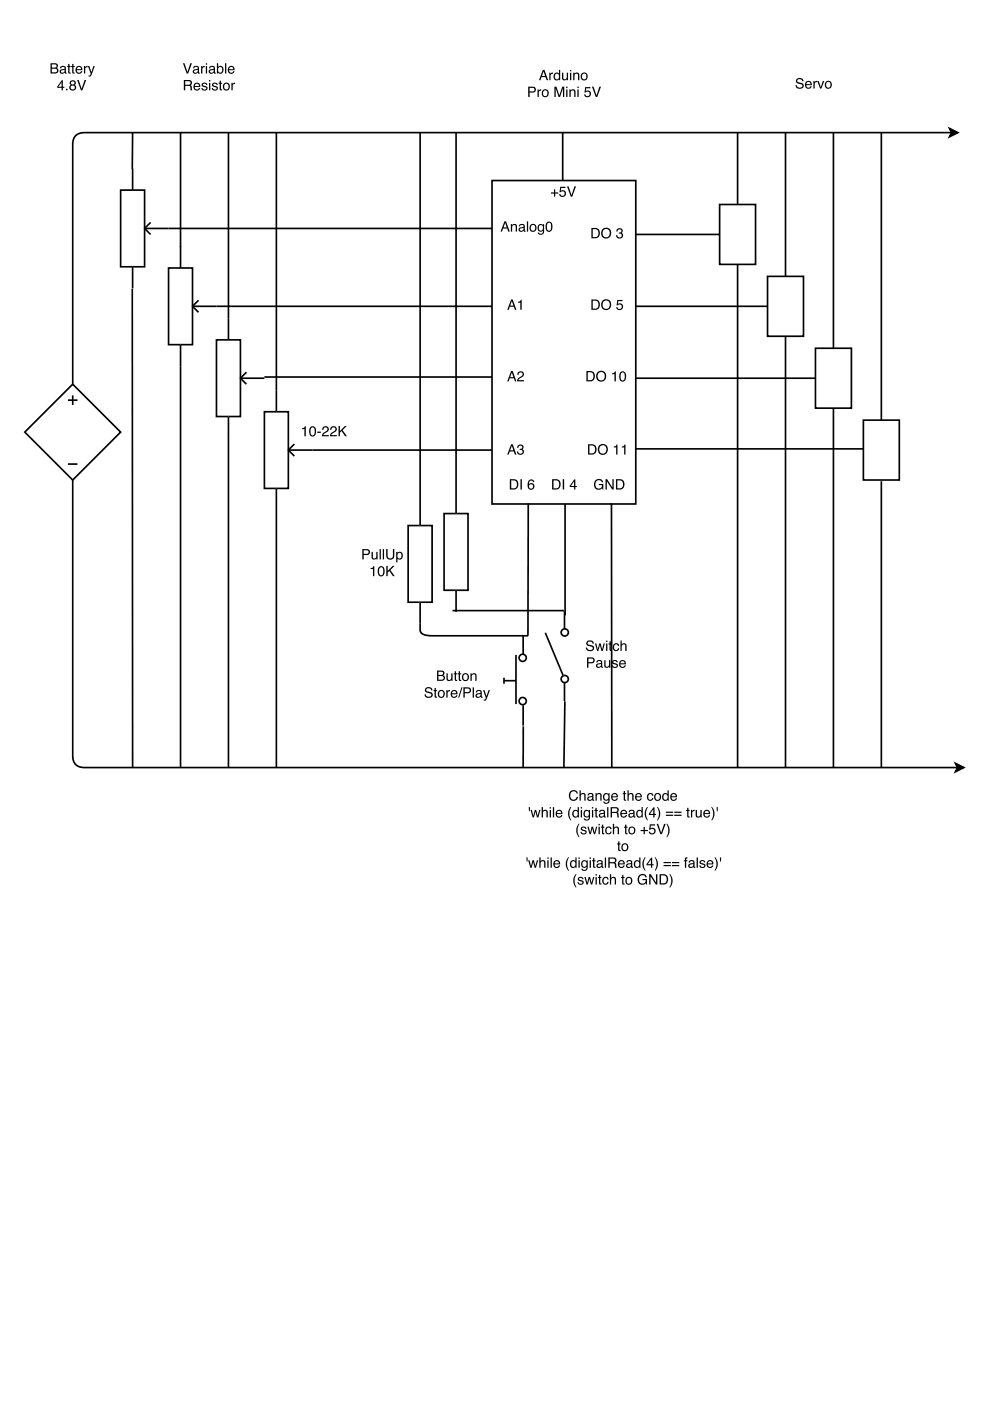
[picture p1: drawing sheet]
<svg xmlns="http://www.w3.org/2000/svg" width="210mm" height="297mm" viewBox="0 0 210 297" stroke-linecap="round" stroke-linejoin="round" font-family="sans-serif">
<path d="M201.3 27.2l1.8 .9-1.8 .9 .5-.9zM201.8 28.1h-183.8a2.25 2.25 0 0 0-2.6 2.6v50.8M15.4 101.8v58.4a2.25 2.25 0 0 0 2.6 2.5h185M202.6 161.8l1.8 .9-1.8 .9 .4-.9z" fill="none" stroke="#000" stroke-width=".35"/>
<path d="M201.3 27.2l1.8 .9-1.8 .9 .5-.9zM202.6 161.8l1.8 .9-1.8 .9 .4-.9z" fill="#000"/>
<path d="M104.3 38.3h30.5v68.6h-30.5z" fill="#fff"/>
<path d="M104.3 38.3h30.5v68.6h-30.5z" fill="none" stroke="#000" stroke-width=".35"/>
<path d="M152.6 43.4h7.6v12.7h-7.6z" fill="#fff"/>
<path d="M152.6 43.4h7.6v12.7h-7.6z" fill="none" stroke="#000" stroke-width=".35"/>
<path d="M162.7 58.6h7.7v12.7h-7.7z" fill="#fff"/>
<path d="M162.7 58.6h7.7v12.7h-7.7z" fill="none" stroke="#000" stroke-width=".35"/>
<path d="M172.9 73.8h7.6v12.7h-7.6z" fill="#fff"/>
<path d="M172.9 73.8h7.6v12.7h-7.6z" fill="none" stroke="#000" stroke-width=".35"/>
<path d="M183.1 89.1h7.6v12.7h-7.6z" fill="#fff"/>
<path d="M183.1 89.1h7.6v12.7h-7.6z" fill="none" stroke="#000" stroke-width=".35"/>
<path d="M25.6 40.3h5.1v16.3h-5.1z" fill="#fff"/>
<path d="M25.6 40.3h5.1v16.3h-5.1z" fill="none" stroke="#000" stroke-width=".35"/>
<path d="M28.1 56.6v4.5z" fill="#fff"/>
<path d="M28.1 56.6v4.5" fill="none" stroke="#000" stroke-width=".35"/>
<path d="M28.1 35.7v4.6z" fill="#fff"/>
<path d="M28.1 35.7v4.6" fill="none" stroke="#000" stroke-width=".35"/>
<path d="M30.7 48.4h5z" fill="#fff"/>
<path d="M30.7 48.4h5M31.9 47.2l-1.2 1.2 1.2 1.3" fill="none" stroke="#000" stroke-width=".35"/>
<path d="M35.7 56.8h5.1v16.3h-5.1z" fill="#fff"/>
<path d="M35.7 56.8h5.1v16.3h-5.1z" fill="none" stroke="#000" stroke-width=".35"/>
<path d="M38.3 73.1v4.5z" fill="#fff"/>
<path d="M38.3 73.1v4.5" fill="none" stroke="#000" stroke-width=".35"/>
<path d="M38.3 52.2v4.6z" fill="#fff"/>
<path d="M38.3 52.2v4.6" fill="none" stroke="#000" stroke-width=".35"/>
<path d="M40.8 64.9h5.1z" fill="#fff"/>
<path d="M40.8 64.9h5.1M42.1 63.7l-1.3 1.2 1.3 1.3" fill="none" stroke="#000" stroke-width=".35"/>
<path d="M45.9 72.1h5.1v16.2h-5.1z" fill="#fff"/>
<path d="M45.9 72.1h5.1v16.2h-5.1z" fill="none" stroke="#000" stroke-width=".35"/>
<path d="M48.4 88.3v4.6z" fill="#fff"/>
<path d="M48.4 88.3v4.6" fill="none" stroke="#000" stroke-width=".35"/>
<path d="M48.4 67.5v4.6z" fill="#fff"/>
<path d="M48.4 67.5v4.6" fill="none" stroke="#000" stroke-width=".35"/>
<path d="M51 80.2h5.1z" fill="#fff"/>
<path d="M52.2 78.9l-1.2 1.3 1.2 1.3M51 80.2h5.1" fill="none" stroke="#000" stroke-width=".35"/>
<path d="M56.1 87.3h5v16.3h-5z" fill="#fff"/>
<path d="M56.1 87.3h5v16.3h-5z" fill="none" stroke="#000" stroke-width=".35"/>
<path d="M58.6 103.6v4.5z" fill="#fff"/>
<path d="M58.6 103.6v4.5" fill="none" stroke="#000" stroke-width=".35"/>
<path d="M58.6 82.7v4.6z" fill="#fff"/>
<path d="M58.6 82.7v4.6" fill="none" stroke="#000" stroke-width=".35"/>
<path d="M61.1 95.4h5.1z" fill="#fff"/>
<path d="M61.1 95.4h5.1M62.4 94.2l-1.3 1.2 1.3 1.3" fill="none" stroke="#000" stroke-width=".35"/>
<path d="M110.9 149.5v4.3z" fill="#fff"/>
<path d="M110.9 149.5v4.3" fill="none" stroke="#000" stroke-width=".35"/>
<path d="M110.9 134.8v4.3z" fill="#fff"/>
<path d="M110.9 134.8v4.3" fill="none" stroke="#000" stroke-width=".35"/>
<circle cx="110.8" cy="139.5" r=".76" fill="#fff"/>
<circle cx="110.8" cy="139.5" r=".76" fill="none" stroke="#000" stroke-width=".35"/>
<circle cx="110.8" cy="148.6" r=".76" fill="#fff"/>
<circle cx="110.8" cy="148.6" r=".76" fill="none" stroke="#000" stroke-width=".35"/>
<path d="M109.4 138.9v10.4z" fill="#fff"/>
<path d="M109.4 138.9v10.4M106.9 144.3h2.5M106.9 143.7v1.3" fill="none" stroke="#000" stroke-width=".35"/>
<path d="M119.7 144.8v3.8z" fill="#fff"/>
<path d="M119.7 144.8v3.8" fill="none" stroke="#000" stroke-width=".35"/>
<path d="M119.7 129.6v3.8z" fill="#fff"/>
<path d="M119.7 129.6v3.8" fill="none" stroke="#000" stroke-width=".35"/>
<circle cx="119.7" cy="134.1" r=".76" fill="#fff"/>
<circle cx="119.7" cy="134.1" r=".76" fill="none" stroke="#000" stroke-width=".35"/>
<circle cx="119.7" cy="144" r=".76" fill="#fff"/>
<circle cx="119.7" cy="144" r=".76" fill="none" stroke="#000" stroke-width=".35"/>
<path d="M115.6 134.2l3.8 9.1z" fill="#fff"/>
<path d="M115.6 134.2l3.8 9.1" fill="none" stroke="#000" stroke-width=".35"/>
<path d="M86.5 111.4h5.1v16.3h-5.1z" fill="#fff"/>
<path d="M86.5 111.4h5.1v16.3h-5.1z" fill="none" stroke="#000" stroke-width=".35"/>
<path d="M89.1 106.9v4.5z" fill="#fff"/>
<path d="M89.1 106.9v4.5" fill="none" stroke="#000" stroke-width=".35"/>
<path d="M89.1 127.7v4.6z" fill="#fff"/>
<path d="M89.1 127.7v4.6" fill="none" stroke="#000" stroke-width=".35"/>
<path d="M94.2 108.9h5v16.2h-5z" fill="#fff"/>
<path d="M94.2 108.9h5v16.2h-5z" fill="none" stroke="#000" stroke-width=".35"/>
<path d="M96.7 104.3v4.6z" fill="#fff"/>
<path d="M96.7 104.3v4.6" fill="none" stroke="#000" stroke-width=".35"/>
<path d="M96.7 125.1v4.6z" fill="#fff"/>
<g fill="none" stroke="#000" stroke-width=".35">
<path d="M28.1 28.1l-.1 7.7M38.3 28.1v24.3M48.4 28.1v39.4M58.6 28.1v54.6M89.1 28.1v78.8M96.7 28.1v76.2M119.3 28.1v10.2M156.4 28.1v15.3M166.5 28.1v30.5M176.7 28.1v45.7M186.9 28.1v61M35.7 48.4h68.6"/>
<path d="M134.8 49.7h17.8M156.4 56.1v106.6M28 61.2l.1 101.5M38.3 77.6v85.1M45.9 64.9h58.4M56.1 79.9h48.2M134.8 64.9h27.9M166.5 71.3v91.4M48.4 92.9v69.8M66.2 95.4h38.1M134.8 95.2h48.3M134.8 80.2h38.1"/>
<path d="M176.7 86.5v76.2M58.6 108.1v54.6M112 106.7l-.1 28.1h-20.3a2.68 2.68 0 0 1-2.5-.9v-1.6M119.8 106.9v23.6M129.6 106.7l.1 56M186.9 102v60.7M95.9 129.5h23.7M96.7 125.1v4.6M110.9 154v8.7M119.8 148.7l-.2 14"/>
</g>
<g fill="#000">
<path d="M38.8 13.4h.3l.6 1.9 .7-1.9h.3l-.8 2.2h-.3zM41.2 15a.38 .38 0 0 0 .5 .4 .38 .38 0 0 0 .2-.6zM41 14.2a.71 .71 0 0 1 1.2 .2v1h.2l-.2 .2a.45 .45 0 0 0-.7 0 .49 .49 0 0 1-.6-.3 .49 .49 0 0 1 .5-.6l.5-.2a.36 .36 0 0 0-.3-.3 .36 .36 0 0 0-.4 .3h-.3zM42.6 14h.3v.3l.5-.3v.3h-.3l-.2 .2v1.1h-.3zM43.6 14h.3v1.6h-.3zM43.6 13.4h.3v.3h-.3zM44.6 15a.38 .38 0 0 0 .5 .4 .38 .38 0 0 0 .1-.6zM44.4 14.2a.71 .71 0 0 1 1.2 .2v1h.1l-.1 .2a.45 .45 0 0 0-.7 0 .49 .49 0 0 1-.7-.3 .49 .49 0 0 1 .5-.6l.6-.2a.36 .36 0 0 0-.3-.3 .36 .36 0 0 0-.4 .3h-.3zM46 13.4h.3v.8a.7 .7 0 0 1 .9-.1 .7 .7 0 0 1 .2 .9 .63 .63 0 0 1-.5 .6 .63 .63 0 0 1-.7-.2v.2h-.2zM46.4 14.3a.55 .55 0 0 0-.1 .8 .55 .55 0 0 0 .7 .1 .56 .56 0 0 0 .1-.7 .56 .56 0 0 0-.7-.2zM47.7 13.4h.3v2.2h-.3zM48.5 14.2a.73 .73 0 0 1 .9-.1 .73 .73 0 0 1 .3 .8h-1.1a.45 .45 0 0 0 .3 .5 .45 .45 0 0 0 .6-.3h.2a.78 .78 0 0 1-1.1 .5 .78 .78 0 0 1-.2-1.2zM48.7 14.3l-.1 .4h.9l-.3-.5z"/>
<path d="M39.3 17.2v.8h.7a.38 .38 0 0 0 .4-.4 .38 .38 0 0 0-.4-.4zM39 17a1.88 1.88 0 0 1 1.6 .2l.1 .5-.3 .4 .2 .2 .2 .8h-.4l-.1-.7-.4-.2h-.6v.9h-.3zM41.2 17.8a.73 .73 0 0 1 .9-.2 .73 .73 0 0 1 .4 .8h-1.2a.45 .45 0 0 0 .3 .6 .45 .45 0 0 0 .6-.4h.2a.78 .78 0 0 1-1.1 .5 .78 .78 0 0 1-.2-1.2zM41.4 17.9l-.1 .3h.9l-.3-.4zM42.9 17.7a.64 .64 0 0 1 1.1 .3h-.3a.34 .34 0 0 0-.3-.3 .34 .34 0 0 0-.4 .3l.1 .1a.76 .76 0 0 1 .9 .8 .69 .69 0 0 1-.7 .3 .69 .69 0 0 1-.6-.6h.3a.39 .39 0 0 0 .4 .4 .39 .39 0 0 0 .3-.4 .76 .76 0 0 1-.9-.8zM44.3 17.6h.3v1.5h-.3zM44.3 17h.3v.3h-.3zM45.1 17.7a.64 .64 0 0 1 1.1 .3h-.3a.34 .34 0 0 0-.3-.3 .34 .34 0 0 0-.4 .3l.1 .1a.76 .76 0 0 1 .9 .8 .69 .69 0 0 1-.7 .3 .69 .69 0 0 1-.6-.6h.3a.39 .39 0 0 0 .3 .4 .39 .39 0 0 0 .4-.4 .76 .76 0 0 1-.9-.8zM46.6 17.1h.2v.5h.3v.2h-.3v1l.3 .1v.2l-.4 .1-.1-.2v-1.2h-.2v-.2h.2zM47.6 17.9a.56 .56 0 0 0 0 .8 .56 .56 0 0 0 .8 .1 .55 .55 0 0 0 0-.8 .55 .55 0 0 0-.8-.1zM47.5 17.7a.78 .78 0 0 1 1.1 .2 .78 .78 0 0 1-.2 1.1 .78 .78 0 0 1-1.1-.2v-.7zM49.1 17.6h.2v.2l.5-.3v.3h-.2l-.2 .3-.1 1h-.2z"/>
<path d="M112 18.4h1a.63 .63 0 0 1 .6 .6 .63 .63 0 0 1-.6 .6h-.7v1h-.3zM112.3 18.6v.8h.6a.38 .38 0 0 0 .4-.4 .38 .38 0 0 0-.4-.4zM114 19h.2v.2l.5-.3v.3h-.2l-.2 .3-.1 1.1h-.2zM115.3 19.3a.56 .56 0 0 0-.1 .8 .56 .56 0 0 0 .8 .1 .55 .55 0 0 0 0-.8 .55 .55 0 0 0-.7-.1zM115.1 19.2a.78 .78 0 0 1 1.1 .1 .78 .78 0 0 1-.1 1.1 .78 .78 0 0 1-1.2-.2v-.7zM117.5 18.4h.5l.6 1.8 .6-1.8h.4v2.2h-.2v-1.9l-.7 1.9h-.3l-.6-1.9v1.9h-.3zM120 19h.3v1.6h-.3zM120 18.4h.3v.3h-.3zM120.7 19h.3v.2a.57 .57 0 0 1 .6-.2 .57 .57 0 0 1 .4 .5v1.1h-.3v-1a.39 .39 0 0 0-.4-.4 .39 .39 0 0 0-.3 .5v.9h-.3zM122.4 19h.3v1.6h-.3zM122.4 18.4h.3v.3h-.3zM124.1 18.5h1.1v.2h-.9l-.1 .6a.73 .73 0 0 1 1 .4 .73 .73 0 0 1-.5 .9 .73 .73 0 0 1-.9-.6h.3a.47 .47 0 0 0 .7 .2 .47 .47 0 0 0 .1-.7 .47 .47 0 0 0-.8 .1h-.2zM125.5 18.4h.3l.7 1.8 .6-1.8h.3l-.8 2.2h-.3z"/>
<path d="M115.3 15.1l-.4 1h.7zM115.1 14.8h.3l.8 2.2h-.3l-.2-.7h-.9l-.2 .7h-.3zM116.5 15.4h.2v.3l.5-.3v.3h-.2l-.2 .2-.1 1.1h-.2zM117.8 15.8a.55 .55 0 0 0-.1 .7 .55 .55 0 0 0 .7 .2 .55 .55 0 0 0 .1-.8 .55 .55 0 0 0-.7-.1zM117.7 15.5l.5-.1 .3 .2v-.8h.3v2.2h-.3v-.2a.73 .73 0 0 1-1 0 .73 .73 0 0 1-.1-1zM119.2 15.4h.2v1.1a.41 .41 0 0 0 .6 .3 .41 .41 0 0 0 .2-.6v-.8h.2v1.6h-.2v-.2a.55 .55 0 0 1-.6 .2 .55 .55 0 0 1-.4-.5zM120.9 15.4h.2v1.6h-.2zM120.9 14.8h.2v.3h-.2zM121.5 15.4h.3v.2a.57 .57 0 0 1 .6-.2 .57 .57 0 0 1 .4 .6v1h-.2v-1a.39 .39 0 0 0-.5-.4 .39 .39 0 0 0-.3 .6v.8h-.3zM123.5 15.8a.56 .56 0 0 0 0 .8 .56 .56 0 0 0 .7 0 .55 .55 0 0 0 .1-.7 .55 .55 0 0 0-.8-.1zM123.3 15.6a.78 .78 0 0 1 1.1 .1 .78 .78 0 0 1-.1 1.1 .78 .78 0 0 1-1.1-.1l-.1-.7z"/>
<path d="M169 16.7a.86 .86 0 0 1 1.4 .5h-.3a.51 .51 0 0 0-.6-.4 .51 .51 0 0 0-.4 .5l.2 .1a.84 .84 0 0 1 1.1 1 .93 .93 0 0 1-1 .4 .93 .93 0 0 1-.7-.7h.3a.58 .58 0 0 0 .5 .5 .58 .58 0 0 0 .6-.5l-.4-.3a.67 .67 0 0 1-.8-.2 .67 .67 0 0 1 .1-.9zM170.9 17.4a.73 .73 0 0 1 .9-.2 .73 .73 0 0 1 .3 .9h-1.1a.45 .45 0 0 0 .3 .5 .45 .45 0 0 0 .5-.3h.3a.78 .78 0 0 1-1.1 .4 .78 .78 0 0 1-.2-1.1zM171.1 17.5l-.1 .3h.8l-.2-.4zM172.5 17.2h.2v.2l.5-.3v.3l-.2 .1-.2 .2-.1 1.1h-.2zM173.3 17.2h.3l.4 1.3 .5-1.3h.3l-.6 1.6h-.3zM175.3 17.5a.56 .56 0 0 0-.1 .8 .56 .56 0 0 0 .8 .1 .55 .55 0 0 0 0-.8 .55 .55 0 0 0-.7-.1zM175.1 17.4a.78 .78 0 0 1 1.1 .1 .78 .78 0 0 1-.1 1.1 .78 .78 0 0 1-1.1-.2l-.1-.6z"/>
<path d="M107.1 47.2l-.3 1h.6zM107 46.9h.3l.8 2.2h-.3l-.3-.6h-.8l-.3 .6h-.3zM108.3 47.5h.3v.2a.57 .57 0 0 1 .6-.2 .57 .57 0 0 1 .4 .6v1h-.3v-1a.39 .39 0 0 0-.4-.4 .39 .39 0 0 0-.3 .6v.8h-.3zM110.2 48.6a.38 .38 0 0 0 .5 .3 .38 .38 0 0 0 .2-.6zM110.1 47.7a.71 .71 0 0 1 1.2 .2v1h.1l-.1 .2a.45 .45 0 0 0-.7 0 .49 .49 0 0 1-.7-.3 .49 .49 0 0 1 .5-.6l.6-.1a.36 .36 0 0 0-.3-.4 .36 .36 0 0 0-.4 .3h-.3zM111.7 46.9h.3v2.2h-.3zM112.7 47.9a.56 .56 0 0 0-.1 .8 .56 .56 0 0 0 .8 0 .55 .55 0 0 0 0-.7 .55 .55 0 0 0-.7-.1zM112.5 47.7a.78 .78 0 0 1 1.1 .1 .78 .78 0 0 1-.1 1.1 .78 .78 0 0 1-1.1-.1l-.1-.7zM114.2 47.7l.4-.2 .5 .2v-.2h.3v1.5a.7 .7 0 0 1-.6 .8 .7 .7 0 0 1-.8-.5h.3a.46 .46 0 0 0 .6 .2 .46 .46 0 0 0 .2-.6 .69 .69 0 0 1-.9 .1 .69 .69 0 0 1-.2-.9zM114.4 47.8a.56 .56 0 0 0-.1 .8 .56 .56 0 0 0 .7 .2 .56 .56 0 0 0 .1-.8 .56 .56 0 0 0-.7-.2zM115.9 47.2a.77 .77 0 0 1 1-.1 .77 .77 0 0 1 .2 .9 .78 .78 0 0 1-.3 1 .78 .78 0 0 1-1-.2l-.1-.9zM116.2 47.3a1.14 1.14 0 0 0 .2 1.6 1.13 1.13 0 0 0 .3-1.6z"/>
<path d="M125.7 48.6v1.7h.5a.86 .86 0 0 0 .7-.9 .86 .86 0 0 0-.7-.8zM125.4 48.3h.9a1.11 1.11 0 0 1 .9 1.1 1.11 1.11 0 0 1-.9 1.1h-.9zM127.4 49.4a1.15 1.15 0 0 1 2.3 0 1.15 1.15 0 0 1-2.3 0zM128 48.8a.85 .85 0 0 0-.1 1.2 .85 .85 0 0 0 1.2 0 .85 .85 0 0 0 .1-1.2 .85 .85 0 0 0-1.2 0zM130.9 48.5a.61 .61 0 0 1 .9 0 .61 .61 0 0 1 0 .9 .7 .7 0 0 1-.2 1.2 .7 .7 0 0 1-1-.7h.3a.46 .46 0 0 0 .4 .5 .46 .46 0 0 0 .5-.5 .46 .46 0 0 0-.6-.4v-.2a.4 .4 0 0 0 .5-.3 .4 .4 0 0 0-.3-.5 .4 .4 0 0 0-.4 .4l-.1 .2h-.2z"/>
<path d="M108.5 63.8l-.3 1h.7zM108.4 63.5h.3l.8 2.2h-.3l-.3-.7h-.8l-.3 .7h-.3zM109.8 64l.8-.4v2.1h-.3v-1.5h-.5z"/>
<path d="M108.5 79l-.3 1h.7zM108.4 78.7h.3l.8 2.2h-.3l-.3-.7h-.8l-.3 .7h-.3zM109.9 78.9a.7 .7 0 0 1 1.1 .1 .7 .7 0 0 1-.5 1.1l-.6 .5h1.2v.3h-1.5a1.33 1.33 0 0 1 1.1-1.2 .43 .43 0 0 0-.2-.7 .43 .43 0 0 0-.5 .5h-.3z"/>
<path d="M125.7 63.8v1.6h.5a.86 .86 0 0 0 .7-.8 .86 .86 0 0 0-.7-.8zM125.4 63.5h.9a1.11 1.11 0 0 1 .9 1.1 1.11 1.11 0 0 1-.9 1.1h-.9zM127.4 64.6a1.15 1.15 0 0 1 2.3 0 1.15 1.15 0 0 1-2.3 0zM128 63.9a.85 .85 0 0 0-.1 1.3 .85 .85 0 0 0 1.2 0 .85 .85 0 0 0 .1-1.2 .85 .85 0 0 0-1.2-.1zM130.9 63.6h1.1v.3h-.9l-.1 .5a.73 .73 0 0 1 1 .4 .73 .73 0 0 1-.4 1 .73 .73 0 0 1-1-.7h.3a.47 .47 0 0 0 .7 .3 .47 .47 0 0 0 .1-.8 .47 .47 0 0 0-.7 .2l-.3-.1z"/>
<path d="M108.5 94.5l-.3 1h.7zM108.4 94.2h.3l.8 2.2h-.3l-.3-.7h-.8l-.3 .7h-.3zM109.9 94.4a.61 .61 0 0 1 .9-.1 .61 .61 0 0 1-.1 .9 .7 .7 0 0 1-.1 1.2 .7 .7 0 0 1-1-.7h.3a.46 .46 0 0 0 .4 .6 .46 .46 0 0 0 .5-.5 .46 .46 0 0 0-.6-.4v-.2a.4 .4 0 0 0 .5-.3 .4 .4 0 0 0-.3-.5 .4 .4 0 0 0-.5 .4v.1h-.2z"/>
<path d="M124.6 78.9v1.7h.6a.86 .86 0 0 0 .6-.8 .86 .86 0 0 0-.7-.9zM124.3 78.7h.9a1.11 1.11 0 0 1 .9 1.1 1.11 1.11 0 0 1-.9 1.1h-.9zM126.4 79.8a1.14 1.14 0 0 1 2.2 0 1.14 1.14 0 0 1-2.2 0zM126.9 79.1a.85 .85 0 0 0-.1 1.2 .85 .85 0 0 0 1.2 .1 .85 .85 0 0 0 .1-1.2 .85 .85 0 0 0-1.2-.1zM129.8 79.1l.8-.4v2.2h-.3v-1.6h-.5zM131.5 78.9a.77 .77 0 0 1 1 0 .77 .77 0 0 1 .3 .9 .78 .78 0 0 1-.4 1 .78 .78 0 0 1-1-.2l-.1-1zM131.8 79.1a1.14 1.14 0 0 0 .2 1.6 1.13 1.13 0 0 0 .3-1.6z"/>
<path d="M125 94.4v1.7h.5a.86 .86 0 0 0 .7-.8 .86 .86 0 0 0-.7-.9zM124.7 94.2h.9a1.11 1.11 0 0 1 .9 1.1 1.11 1.11 0 0 1-.9 1.1h-.9zM126.7 95.3a1.15 1.15 0 0 1 2.3 0 1.15 1.15 0 0 1-2.3 0zM127.3 94.6a.85 .85 0 0 0-.1 1.3 .85 .85 0 0 0 1.2 0 .85 .85 0 0 0 .1-1.2 .85 .85 0 0 0-1.2-.1zM130.1 94.7l.8-.4v2.1h-.3v-1.5h-.5zM131.8 94.7l.8-.4v2.1h-.3v-1.5h-.5z"/>
</g>
<path d="M15.4 81.5l10.2 10.1-10.2 10.2-10.1-10.2z" fill="#fff"/>
<path d="M15.4 81.5l10.2 10.1-10.2 10.2-10.1-10.2z" fill="none" stroke="#000" stroke-width=".35"/>
<path d="M14.4 84.8h2z" fill="#fff"/>
<path d="M14.4 84.8h2" fill="none" stroke="#000" stroke-width=".35"/>
<path d="M15.4 83.8v2.1z" fill="#fff"/>
<path d="M15.4 83.8v2.1" fill="none" stroke="#000" stroke-width=".35"/>
<path d="M14.4 98.4h2z" fill="#fff"/>
<path d="M14.4 98.4h2" fill="none" stroke="#000" stroke-width=".35"/>
<g fill="#000">
<path d="M11 13.7v.6h.5a.35 .35 0 0 0 .5-.3 .35 .35 0 0 0-.5-.3zM11 14.6v.7h.6a.4 .4 0 0 0 .5-.4 .4 .4 0 0 0-.5-.3zM10.7 13.4h.9a.54 .54 0 0 1 .7 .4 .54 .54 0 0 1-.3 .6 .62 .62 0 0 1 .4 .8 .62 .62 0 0 1-.8 .4h-.9zM12.9 15a.38 .38 0 0 0 .5 .4 .38 .38 0 0 0 .2-.6zM12.8 14.2a.71 .71 0 0 1 1.2 .2v1h.1l-.1 .2a.45 .45 0 0 0-.7 0 .49 .49 0 0 1-.7-.3 .49 .49 0 0 1 .5-.6l.6-.2a.36 .36 0 0 0-.3-.3 .36 .36 0 0 0-.4 .3h-.3zM14.5 13.6h.2v.4h.3v.2h-.3v1.1l.3 .1v.2h-.4l-.1-.2v-1.2h-.3v-.2h.3zM15.3 13.6h.3v.4h.2v.2h-.2v1.1l.2 .1v.2h-.3l-.2-.2v-1.2h-.2v-.2h.2zM16.2 14.2a.73 .73 0 0 1 .9-.1 .73 .73 0 0 1 .4 .8h-1.2a.45 .45 0 0 0 .3 .5 .45 .45 0 0 0 .6-.3h.2a.78 .78 0 0 1-1.1 .5 .78 .78 0 0 1-.2-1.2zM16.4 14.3l-.1 .4h.9l-.3-.5zM17.8 14h.3v.3l.5-.3v.3h-.3l-.2 .2v1.1h-.3zM18.6 14h.3l.5 1.3 .4-1.3h.3l-.6 1.7a.53 .53 0 0 1-.7 .5v-.2h.2l.2-.4z"/>
<path d="M13.1 17.4l-.7 1h.7zM13.1 17h.2v1.4h.3v.2h-.3v.5h-.2v-.5h-1v-.2zM14 18.8h.3v.3h-.3zM15 17.6a.4 .4 0 0 0 .8 0 .4 .4 0 0 0-.8 0zM15 18.6a.45 .45 0 0 0 .9 0 .45 .45 0 0 0-.9 0zM14.9 17.2a.6 .6 0 0 1 .9-.1 .6 .6 0 0 1 0 .9 .66 .66 0 0 1 .1 1 .66 .66 0 0 1-1 0 .66 .66 0 0 1 .2-1l-.3-.4zM16.4 17h.3l.6 1.8 .6-1.8h.4l-.8 2.1h-.3z"/>
<path d="M117.5 40.1h.2v.7h.7v.2h-.7v.7h-.2v-.7h-.7v-.2h.7zM118.8 39.6h1.1v.3h-.9l-.1 .6a.73 .73 0 0 1 1 .3 .73 .73 0 0 1-.4 1 .73 .73 0 0 1-1-.6h.3a.47 .47 0 0 0 .7 .2 .47 .47 0 0 0 .1-.7 .47 .47 0 0 0-.7 .1h-.3zM120.2 39.5h.3l.7 1.9 .6-1.9h.3l-.8 2.2h-.3z"/>
<path d="M64 90.8l.8-.4v2.1h-.3v-1.5h-.5zM65.8 90.6a.77 .77 0 0 1 .9-.1 .77 .77 0 0 1 .3 .9 .78 .78 0 0 1-.3 1 .78 .78 0 0 1-1-.2l-.1-1zM66 90.7a1.14 1.14 0 0 0 .3 1.6 1.13 1.13 0 0 0 .3-1.6zM67.3 91.5h.7v.3h-.7zM68.6 90.5a.7 .7 0 0 1 1 .2 .7 .7 0 0 1-.4 1l-.7 .5h1.2v.3h-1.4a1.33 1.33 0 0 1 1-1.2 .43 .43 0 0 0-.2-.7 .43 .43 0 0 0-.5 .5h-.3zM70.2 90.5a.7 .7 0 0 1 1.1 .2 .7 .7 0 0 1-.4 1l-.7 .5h1.2v.3h-1.5a1.33 1.33 0 0 1 1.1-1.2 .43 .43 0 0 0-.2-.7 .43 .43 0 0 0-.5 .5h-.3zM71.8 90.3h.3v1.1l1-1.1h.4l-.9 .9 1 1.3h-.4l-.8-1.1-.3 .3v.8h-.3z"/>
<path d="M76.8 116.4h1a.63 .63 0 0 1 .6 .6 .63 .63 0 0 1-.6 .7h-.7v.9h-.3zM77.1 116.7v.7h.6a.38 .38 0 0 0 .4-.3 .38 .38 0 0 0-.4-.4zM78.8 117h.2v1.1a.41 .41 0 0 0 .6 .3 .41 .41 0 0 0 .2-.6v-.8h.3v1.6h-.3v-.2a.55 .55 0 0 1-.6 .2 .55 .55 0 0 1-.4-.5zM80.5 116.4h.3v2.2h-.3zM81.2 116.4h.2v2.2h-.2zM81.9 116.4h.3v1.4a.56 .56 0 0 0 .5 .6 .56 .56 0 0 0 .6-.6v-1.4h.3v1.2a.87 .87 0 0 1-.9 1.1 .87 .87 0 0 1-.8-1.1zM84.4 117.3a.56 .56 0 0 0-.2 .8 .56 .56 0 0 0 .8 .2 .56 .56 0 0 0 .1-.8 .56 .56 0 0 0-.7-.2zM84 117h.3v.2a.7 .7 0 0 1 .9-.1 .7 .7 0 0 1 .2 1 .62 .62 0 0 1-.5 .5 .62 .62 0 0 1-.6-.2v.8h-.3z"/>
<path d="M108.4 101.9v1.6h.5a.86 .86 0 0 0 .7-.8 .86 .86 0 0 0-.7-.8zM108.1 101.6h.9a1.11 1.11 0 0 1 .9 1.1 1.11 1.11 0 0 1-.9 1.1h-.9zM110.3 101.6h.3v2.2h-.3zM112.1 101.9l.7-.2 .4 .3 .1 .2h-.3a.44 .44 0 0 0-.5-.3 .44 .44 0 0 0-.3 .5l-.1 .3a.71 .71 0 0 1 1.1 .1 .71 .71 0 0 1-.3 1 .71 .71 0 0 1-.9-.4l-.1-.8zM112.2 103.1a.46 .46 0 0 0 .9 0 .46 .46 0 0 0-.9 0zM117.4 101.9v1.6h.5a.86 .86 0 0 0 .7-.8 .86 .86 0 0 0-.7-.8zM117.1 101.6h.8a1.11 1.11 0 0 1 1 1.1 1.11 1.11 0 0 1-1 1.1h-.8zM119.3 101.6h.3v2.2h-.3zM121.7 102.1l-.7 .9h.7zM121.8 101.7h.2v1.3h.3v.3h-.3v.5h-.3v-.5h-.9v-.3zM126.2 101.9a.97 .97 0 0 1 1.7 .4h-.3a.76 .76 0 0 0-1-.4 .76 .76 0 0 0-.3 1.1 .7 .7 0 0 0 .7 .6 .7 .7 0 0 0 .7-.7h-.7v-.3h.9v1.2h-.2v-.3a1.03 1.03 0 0 1-1.4 .2 1.03 1.03 0 0 1-.3-1.3zM128.4 101.6h.3l1.1 1.8v-1.8h.3v2.2h-.3l-1.1-1.8v1.8h-.3zM130.9 101.9v1.6h.5a.86 .86 0 0 0 .7-.8 .86 .86 0 0 0-.7-.8zM130.6 101.6h.9a1.11 1.11 0 0 1 .9 1.1 1.11 1.11 0 0 1-.9 1.1h-.9z"/>
<path d="M78.6 120.4l.8-.4v2.2h-.3v-1.5h-.5zM80.3 120.2a.77 .77 0 0 1 1 0 .77 .77 0 0 1 .2 .9 .78 .78 0 0 1-.3 1 .78 .78 0 0 1-1-.2l-.1-1zM80.6 120.4a1.14 1.14 0 0 0 .2 1.6 1.13 1.13 0 0 0 .3-1.6zM81.9 120h.3v1l1.1-1h.4l-.9 .9 .9 1.3h-.4l-.8-1.1-.3 .3v.8h-.3z"/>
<path d="M124.5 139.4h.9a.63 .63 0 0 1 .7 .6 .63 .63 0 0 1-.7 .6h-.6v1h-.3zM124.8 139.6v.8h.5a.38 .38 0 0 0 .5-.4 .38 .38 0 0 0-.5-.4zM126.7 141a.38 .38 0 0 0 .5 .4 .38 .38 0 0 0 .2-.6zM126.5 140.1a.71 .71 0 0 1 1.2 .3v.9l.2 .1-.2 .2a.45 .45 0 0 0-.7 0 .49 .49 0 0 1-.6-.4 .49 .49 0 0 1 .5-.5l.5-.2a.36 .36 0 0 0-.3-.4 .36 .36 0 0 0-.4 .4h-.3zM128.1 140h.3v1a.41 .41 0 0 0 .5 .4 .41 .41 0 0 0 .2-.6v-.8h.3v1.6h-.3l.1-.3a.55 .55 0 0 1-.7 .3 .55 .55 0 0 1-.4-.5zM129.9 140.1a.64 .64 0 0 1 1.1 .3h-.3a.34 .34 0 0 0-.3-.2 .34 .34 0 0 0-.3 .3 .76 .76 0 0 1 .9 .8 .69 .69 0 0 1-.7 .3 .69 .69 0 0 1-.6-.5h.3a.39 .39 0 0 0 .4 .3 .39 .39 0 0 0 .3-.4 .76 .76 0 0 1-.9-.8zM131.5 140.2a.73 .73 0 0 1 .9-.2 .73 .73 0 0 1 .3 .9h-1.2a.45 .45 0 0 0 .4 .5 .45 .45 0 0 0 .5-.3h.3a.78 .78 0 0 1-1.1 .4 .78 .78 0 0 1-.3-1.2zM131.7 140.3l-.2 .3h.9l-.3-.4z"/>
<path d="M124.5 136a.86 .86 0 0 1 1.4 .5h-.3a.51 .51 0 0 0-.5-.5 .51 .51 0 0 0-.5 .5l.3 .2a.84 .84 0 0 1 1 .9 .93 .93 0 0 1-.9 .5 .93 .93 0 0 1-.8-.8h.3a.58 .58 0 0 0 .6 .5 .58 .58 0 0 0 .6-.5l-.5-.2a.67 .67 0 0 1-.8-.3 .67 .67 0 0 1 .1-.8zM126.1 136.4h.3l.3 1.3 .3-1.3h.3l.4 1.3 .3-1.3h.3l-.5 1.6h-.3l-.3-1.2-.3 1.2h-.3zM128.5 136.4h.3v1.6h-.3zM128.5 135.8h.3v.3h-.3zM129.2 136h.3v.4h.3v.2h-.3v1.1l.3 .1v.2h-.4l-.1-.2-.1-1.2h-.2v-.2h.2zM130.1 136.6a.65 .65 0 0 1 .7-.2 .65 .65 0 0 1 .5 .5h-.3a.44 .44 0 0 0-.6-.3 .44 .44 0 0 0-.2 .7 .42 .42 0 0 0 .3 .5 .42 .42 0 0 0 .5-.4h.3a.72 .72 0 0 1-1 .6 .72 .72 0 0 1-.4-1zM131.6 135.8h.2v.8a.56 .56 0 0 1 .7-.2 .56 .56 0 0 1 .3 .6v1h-.2v-1a.39 .39 0 0 0-.5-.4 .39 .39 0 0 0-.3 .6v.8h-.2z"/>
<path d="M90.3 145.9a.86 .86 0 0 1 1.4 .5h-.3a.51 .51 0 0 0-.5-.5 .51 .51 0 0 0-.5 .5l.2 .2a.84 .84 0 0 1 1.1 .9 .93 .93 0 0 1-.9 .5 .93 .93 0 0 1-.8-.8h.3a.58 .58 0 0 0 .6 .5 .58 .58 0 0 0 .5-.5l-.4-.2a.67 .67 0 0 1-.8-.3 .67 .67 0 0 1 .1-.8zM92.1 145.9h.3v.4h.3v.2h-.3v1.1l.3 .1v.2h-.4l-.1-.2-.1-1.2h-.2v-.2h.2zM93.2 146.7a.56 .56 0 0 0 0 .8 .56 .56 0 0 0 .7 0 .55 .55 0 0 0 .1-.7 .55 .55 0 0 0-.8-.1zM93 146.5a.78 .78 0 0 1 1.1 .1 .78 .78 0 0 1-.1 1.1 .78 .78 0 0 1-1.1-.1l-.1-.7zM94.6 146.3h.3v.3l.5-.3v.3h-.3l-.2 .2v1.1h-.3zM95.8 146.5a.73 .73 0 0 1 .8-.1 .73 .73 0 0 1 .4 .8h-1.2a.45 .45 0 0 0 .4 .5 .45 .45 0 0 0 .5-.3h.3a.78 .78 0 0 1-1.1 .5 .78 .78 0 0 1-.3-1.2zM96 146.6l-.2 .4h.9l-.3-.5zM97.8 145.7h.3l-.7 2.2h-.3zM98.2 145.7h1a.63 .63 0 0 1 .7 .7 .63 .63 0 0 1-.7 .6h-.7v.9h-.3zM98.5 146v.7h.6a.38 .38 0 0 0 .5-.3 .38 .38 0 0 0-.5-.4zM100.2 145.7h.3v2.2h-.3zM101.1 147.4a.38 .38 0 0 0 .5 .3 .38 .38 0 0 0 .2-.6zM101 146.5a.71 .71 0 0 1 1.1 .2v1h.2l-.1 .2a.45 .45 0 0 0-.7 0 .49 .49 0 0 1-.7-.3 .49 .49 0 0 1 .5-.6l.6-.1a.36 .36 0 0 0-.4-.4 .36 .36 0 0 0-.4 .3h-.2zM102.4 146.3h.3l.4 1.3 .5-1.3h.3l-.7 1.7a.53 .53 0 0 1-.6 .5v-.2h.2l.2-.3z"/>
<path d="M93 142.4v.7h.5a.35 .35 0 0 0 .4-.4 .35 .35 0 0 0-.4-.3zM93 143.3v.8h.6a.4 .4 0 0 0 .5-.4 .4 .4 0 0 0-.6-.4zM92.7 142.2h.9a.54 .54 0 0 1 .6 .3 .54 .54 0 0 1-.2 .7 .62 .62 0 0 1 .3 .7 .62 .62 0 0 1-.7 .5h-.9zM94.7 142.8h.2v1a.41 .41 0 0 0 .6 .3 .41 .41 0 0 0 .2-.6v-.7h.2v1.6h-.2v-.3a.55 .55 0 0 1-.6 .3 .55 .55 0 0 1-.4-.6zM96.4 142.3h.3v.5h.2v.2h-.2v1l.2 .1v.3h-.3l-.2-.2v-1.2h-.2v-.2h.2zM97.3 142.3h.2v.5h.3v.2h-.3v1l.3 .1v.3h-.4l-.1-.2v-1.2h-.3v-.2h.3zM98.3 143.1a.56 .56 0 0 0 0 .8 .56 .56 0 0 0 .8 .1 .55 .55 0 0 0 0-.8 .55 .55 0 0 0-.8-.1zM98.1 143a.78 .78 0 0 1 1.2 .1 .78 .78 0 0 1-.2 1.1 .78 .78 0 0 1-1.1-.2v-.7zM99.7 142.8h.3v.2a.57 .57 0 0 1 .7-.2 .57 .57 0 0 1 .3 .5v1.1h-.2v-1a.39 .39 0 0 0-.5-.4 .39 .39 0 0 0-.3 .5v.9h-.3z"/>
<path d="M112.1 171.1h.3l-.1 .9h-.1zM112.5 171.7h.3l.3 1.3 .3-1.3h.3l.3 1.3 .3-1.3h.3l-.5 1.6h-.2l-.4-1.2-.3 1.2h-.3zM114.8 171.1h.3v.8a.56 .56 0 0 1 .7-.2 .56 .56 0 0 1 .3 .6v1h-.2v-1a.39 .39 0 0 0-.5-.4 .39 .39 0 0 0-.3 .6v.8h-.3zM116.5 171.7h.3v1.6h-.3zM116.5 171.1h.3v.3h-.3zM117.2 171.1h.3v2.2h-.3zM118 171.9a.73 .73 0 0 1 .9-.1 .73 .73 0 0 1 .4 .8h-1.2a.45 .45 0 0 0 .3 .5 .45 .45 0 0 0 .6-.3h.2a.78 .78 0 0 1-1.1 .5 .78 .78 0 0 1-.2-1.2zM118.2 172l-.1 .4h.9l-.3-.5zM120.9 171.1h.2a2.66 2.66 0 0 0 0 2.8h-.1a2.24 2.24 0 0 1-.1-2.8zM121.7 172.1a.55 .55 0 0 0-.1 .7 .55 .55 0 0 0 .8 .2 .55 .55 0 0 0 .1-.8 .55 .55 0 0 0-.8-.1zM121.6 171.8l.6-.1 .3 .2v-.8h.2v2.2h-.2v-.2a.73 .73 0 0 1-1 .1 .73 .73 0 0 1-.1-1.1zM123.1 171.7h.3v1.6h-.3zM123.1 171.1h.3v.3h-.3zM123.9 171.9l.5-.2 .5 .2v-.2h.2v1.5a.7 .7 0 0 1-.5 .8 .7 .7 0 0 1-.8-.5h.2a.46 .46 0 0 0 .6 .2 .46 .46 0 0 0 .2-.6 .69 .69 0 0 1-.9 .1 .69 .69 0 0 1-.2-.9zM124.1 172a.56 .56 0 0 0-.1 .8 .56 .56 0 0 0 .7 .2 .56 .56 0 0 0 .2-.7 .56 .56 0 0 0-.8-.3zM125.5 171.7h.3v1.6h-.3zM125.5 171.1h.3v.3h-.3zM126.2 171.3h.3v.4h.3v.2h-.3v1.1l.3 .1v.2h-.4l-.1-.2-.1-1.2h-.2v-.2h.2zM127.3 172.8a.38 .38 0 0 0 .5 .3 .38 .38 0 0 0 .2-.6zM127.1 171.9a.71 .71 0 0 1 1.2 .2v1h.2l-.2 .2a.45 .45 0 0 0-.7 0 .49 .49 0 0 1-.6-.3 .49 .49 0 0 1 .5-.6l.5-.1a.36 .36 0 0 0-.3-.4 .36 .36 0 0 0-.4 .3h-.3zM128.7 171.1h.3v2.2h-.3zM129.8 171.4v.7h.6a.38 .38 0 0 0 .5-.3 .38 .38 0 0 0-.4-.4zM129.5 171.1a1.88 1.88 0 0 1 1.6 .2l.1 .6-.3 .3 .2 .3 .2 .8h-.4l-.1-.8-.4-.1h-.6v.9h-.3zM131.7 171.9a.73 .73 0 0 1 .9-.1 .73 .73 0 0 1 .4 .8h-1.2a.45 .45 0 0 0 .3 .5 .45 .45 0 0 0 .6-.3h.2a.78 .78 0 0 1-1.1 .5 .78 .78 0 0 1-.2-1.2zM131.9 172l-.1 .4h.9l-.3-.5zM133.5 172.8a.38 .38 0 0 0 .5 .3 .38 .38 0 0 0 .2-.6zM133.4 171.9a.71 .71 0 0 1 1.1 .2v1h.2l-.1 .2a.45 .45 0 0 0-.7 0 .49 .49 0 0 1-.7-.3 .49 .49 0 0 1 .5-.6l.6-.1a.36 .36 0 0 0-.4-.4 .36 .36 0 0 0-.4 .3h-.2zM135.3 172.1a.55 .55 0 0 0-.1 .7 .55 .55 0 0 0 .7 .2 .55 .55 0 0 0 .1-.8 .55 .55 0 0 0-.7-.1zM135.2 171.8l.5-.1 .3 .2v-.8h.3v2.2h-.3v-.2a.73 .73 0 0 1-1 .1 .73 .73 0 0 1-.1-1.1zM137.2 171.1h.2a2.66 2.66 0 0 0 0 2.8h-.2a2.24 2.24 0 0 1 0-2.8zM138.5 171.6l-.7 1h.7zM138.5 171.2h.3v1.4h.3v.2h-.3v.5h-.3v-.5h-.9v-.3zM139.3 171.1h.2l.3 .5a2.2 2.2 0 0 1-.3 2.3h-.2a2.66 2.66 0 0 0 0-2.8zM141.2 172.1h1.5v.2h-1.5zM141.2 172.7h1.5v.3h-1.5zM143 172.1h1.5v.2h-1.5zM143 172.7h1.5v.3h-1.5zM145.7 171.3h.3v.4h.2v.2h-.2v1.1l.2 .1v.2h-.3l-.2-.2v-1.2h-.2v-.2h.2zM146.5 171.7h.3v.3l.5-.3v.3h-.3l-.2 .2v1.1h-.3zM147.5 171.7h.3v1.1a.41 .41 0 0 0 .5 .3 .41 .41 0 0 0 .2-.6v-.8h.3v1.6h-.3v-.2a.55 .55 0 0 1-.6 .2 .55 .55 0 0 1-.4-.5zM149.3 171.9a.73 .73 0 0 1 .9-.1 .73 .73 0 0 1 .4 .8h-1.2a.45 .45 0 0 0 .3 .5 .45 .45 0 0 0 .6-.3h.2a.78 .78 0 0 1-1.1 .5 .78 .78 0 0 1-.2-1.2zM149.5 172l-.1 .4h.9l-.3-.5zM150.8 171.1h.2l.3 .5a2.2 2.2 0 0 1-.3 2.3h-.2a2.66 2.66 0 0 0 0-2.8zM151.9 171.1h.3v.9h-.2z"/>
<path d="M120.9 167.8a.95 .95 0 0 1 .9-.3 .95 .95 0 0 1 .7 .7h-.3a.7 .7 0 0 0-.9-.4 .7 .7 0 0 0-.4 .9 .69 .69 0 0 0 .5 .8 .69 .69 0 0 0 .9-.5h.2a1.02 1.02 0 0 1-1.3 .8 1.02 1.02 0 0 1-.6-1.5zM122.9 167.6h.2v.8a.56 .56 0 0 1 .7-.2 .56 .56 0 0 1 .4 .5v1.1h-.3v-1a.39 .39 0 0 0-.5-.4 .39 .39 0 0 0-.3 .5v.9h-.2zM124.8 169.2a.38 .38 0 0 0 .5 .3 .38 .38 0 0 0 .2-.5zM124.7 168.3a.71 .71 0 0 1 1.1 .3v.9l.2 .1-.1 .2a.45 .45 0 0 0-.7 0 .49 .49 0 0 1-.7-.4 .49 .49 0 0 1 .5-.6l.5-.1a.36 .36 0 0 0-.3-.4 .36 .36 0 0 0-.4 .3h-.2zM126.3 168.2h.2v.2a.57 .57 0 0 1 .7-.2 .57 .57 0 0 1 .4 .5v1.1h-.3v-1a.39 .39 0 0 0-.5-.4 .39 .39 0 0 0-.3 .5v.9h-.2zM128 168.4l.5-.3 .5 .3v-.2h.2v1.4a.7 .7 0 0 1-.5 .8 .7 .7 0 0 1-.8-.4h.3a.46 .46 0 0 0 .6 .2 .46 .46 0 0 0 .2-.7 .69 .69 0 0 1-.9 .1 .69 .69 0 0 1-.2-.9zM128.3 168.5a.56 .56 0 0 0-.2 .7 .56 .56 0 0 0 .7 .2 .56 .56 0 0 0 .2-.7 .56 .56 0 0 0-.7-.2zM129.8 168.4a.73 .73 0 0 1 .9-.2 .73 .73 0 0 1 .3 .8h-1.2a.45 .45 0 0 0 .4 .6 .45 .45 0 0 0 .5-.3h.3a.78 .78 0 0 1-1.1 .4 .78 .78 0 0 1-.2-1.2zM130 168.5l-.1 .3h.8l-.2-.4zM132.2 167.7h.3v.5h.3v.2h-.3v1l.3 .1v.3h-.4l-.1-.2-.1-1.2h-.2v-.2h.2zM133 167.6h.3v.8a.56 .56 0 0 1 .7-.2 .56 .56 0 0 1 .3 .5v1.1h-.2v-1a.39 .39 0 0 0-.5-.4 .39 .39 0 0 0-.3 .5v.9h-.3zM134.8 168.4a.73 .73 0 0 1 .9-.2 .73 .73 0 0 1 .4 .8h-1.2a.45 .45 0 0 0 .4 .6 .45 .45 0 0 0 .5-.3h.3a.78 .78 0 0 1-1.1 .4 .78 .78 0 0 1-.3-1.2zM135.1 168.5l-.2 .3h.9l-.3-.4zM137.4 168.4a.65 .65 0 0 1 .7-.3 .65 .65 0 0 1 .4 .6h-.2a.44 .44 0 0 0-.6-.3 .44 .44 0 0 0-.3 .6 .42 .42 0 0 0 .4 .6 .42 .42 0 0 0 .5-.4h.2a.72 .72 0 0 1-.9 .6 .72 .72 0 0 1-.4-1.1zM139.1 168.5a.56 .56 0 0 0-.1 .8 .56 .56 0 0 0 .8 .1 .55 .55 0 0 0 0-.8 .55 .55 0 0 0-.7-.1zM138.9 168.4a.78 .78 0 0 1 1.1 .1 .78 .78 0 0 1-.1 1.1 .78 .78 0 0 1-1.1-.2l-.1-.7zM140.8 168.5a.55 .55 0 0 0-.1 .8 .55 .55 0 0 0 .7 .1 .55 .55 0 0 0 .1-.7 .55 .55 0 0 0-.7-.2zM140.7 168.2h.5l.3 .2v-.8h.3v2.2h-.3v-.3a.73 .73 0 0 1-1 .1 .73 .73 0 0 1 0-1zM142.3 168.4a.73 .73 0 0 1 .9-.2 .73 .73 0 0 1 .3 .8h-1.1a.45 .45 0 0 0 .3 .6 .45 .45 0 0 0 .6-.3h.2a.78 .78 0 0 1-1.1 .4 .78 .78 0 0 1-.2-1.2zM142.5 168.5l-.1 .3h.9l-.3-.4z"/>
<path d="M122.7 174.6h.2a2.66 2.66 0 0 0 0 2.9h-.2a2.24 2.24 0 0 1 0-2.9zM123.3 175.4a.64 .64 0 0 1 1 .3h-.2a.34 .34 0 0 0-.4-.2 .34 .34 0 0 0-.3 .3h.1a.76 .76 0 0 1 .9 .8 .69 .69 0 0 1-.8 .3 .69 .69 0 0 1-.5-.5h.2a.39 .39 0 0 0 .4 .3 .39 .39 0 0 0 .4-.4h-.1a.76 .76 0 0 1-.8-.8zM124.5 175.3h.3l.3 1.2 .3-1.2h.3l.4 1.2 .3-1.2h.2l-.4 1.6h-.3l-.3-1.3-.3 1.3h-.3zM126.9 175.3h.3v1.6h-.3zM126.9 174.7h.3v.3h-.3zM127.6 174.8h.3v.5h.3v.2h-.3v1l.3 .2v.2h-.4l-.2-.2v-1.2h-.2v-.2h.2zM128.5 175.5a.65 .65 0 0 1 .7-.3 .65 .65 0 0 1 .5 .6h-.3a.44 .44 0 0 0-.6-.3 .44 .44 0 0 0-.2 .6 .42 .42 0 0 0 .3 .6 .42 .42 0 0 0 .5-.4h.3a.72 .72 0 0 1-1 .6 .72 .72 0 0 1-.4-1zM129.9 174.7h.3v.8a.56 .56 0 0 1 .7-.2 .56 .56 0 0 1 .3 .5v1.1h-.2v-1a.39 .39 0 0 0-.5-.4 .39 .39 0 0 0-.3 .5v.9h-.3zM132.5 174.8h.3v.5h.3v.2h-.3v1l.3 .2v.2h-.4l-.1-.2-.1-1.2h-.2v-.2h.2zM133.6 175.6a.56 .56 0 0 0 0 .8 .56 .56 0 0 0 .7 .1 .55 .55 0 0 0 .1-.8 .55 .55 0 0 0-.8-.1zM133.4 175.5a.78 .78 0 0 1 1.1 .1 .78 .78 0 0 1-.1 1.1 .78 .78 0 0 1-1.1-.2l-.1-.6zM136.5 175.3h.2v.7h.7v.2h-.7v.7h-.2v-.7h-.7v-.2h.7zM137.8 174.8h1.1v.2h-.9l-.1 .6a.73 .73 0 0 1 1 .4 .73 .73 0 0 1-.4 1 .73 .73 0 0 1-1-.7h.3a.47 .47 0 0 0 .7 .3 .47 .47 0 0 0 .1-.8 .47 .47 0 0 0-.7 .1h-.3zM139.2 174.7h.3l.7 1.8 .6-1.8h.3l-.8 2.2h-.3zM141.3 174.6h.2l.3 .6a2.2 2.2 0 0 1-.3 2.3h-.2a2.66 2.66 0 0 0 0-2.9z"/>
<path d="M131.1 178.4h.2v.4h.3v.2h-.3v1.1l.3 .1v.2h-.4l-.1-.2v-1.2h-.3v-.2h.3zM132.1 179.2a.56 .56 0 0 0 0 .8 .56 .56 0 0 0 .7 .1 .55 .55 0 0 0 .1-.8 .55 .55 0 0 0-.8-.1zM131.9 179a.78 .78 0 0 1 1.2 .1 .78 .78 0 0 1-.2 1.1 .78 .78 0 0 1-1.1-.1v-.7z"/>
<path d="M111.6 181.8h.3l-.1 .9h-.1zM112 182.4h.3l.3 1.2 .3-1.2h.3l.3 1.2 .3-1.2h.3l-.5 1.6h-.2l-.4-1.3-.3 1.3h-.3zM114.4 181.8h.2v.8a.56 .56 0 0 1 .7-.2 .56 .56 0 0 1 .4 .6v1h-.3v-1a.39 .39 0 0 0-.5-.4 .39 .39 0 0 0-.3 .5v.9h-.2zM116 182.4h.3v1.6h-.3zM116 181.8h.3v.3h-.3zM116.7 181.8h.3v2.2h-.3zM117.5 182.6a.73 .73 0 0 1 .9-.2 .73 .73 0 0 1 .4 .9h-1.2a.45 .45 0 0 0 .3 .5 .45 .45 0 0 0 .6-.3h.2a.78 .78 0 0 1-1.1 .4 .78 .78 0 0 1-.2-1.1zM117.7 182.7l-.1 .4h.9l-.3-.5zM120.5 181.8h.1a2.66 2.66 0 0 0 0 2.8h-.1a2.24 2.24 0 0 1 0-2.8zM121.2 182.7a.55 .55 0 0 0 0 .8 .55 .55 0 0 0 .7 .1 .55 .55 0 0 0 .1-.7 .55 .55 0 0 0-.8-.2zM121.1 182.5l.6-.1 .3 .2v-.8h.2v2.2h-.2v-.2a.73 .73 0 0 1-1 0 .73 .73 0 0 1-.1-1zM122.6 182.4h.3v1.6h-.3zM122.6 181.8h.3v.3h-.3zM123.4 182.6l.5-.2 .5 .2v-.2h.2v1.5a.7 .7 0 0 1-.5 .7 .7 .7 0 0 1-.8-.4h.2a.46 .46 0 0 0 .7 .2 .46 .46 0 0 0 .2-.6 .69 .69 0 0 1-1 .1 .69 .69 0 0 1-.2-.9zM123.6 182.7a.56 .56 0 0 0-.1 .7 .56 .56 0 0 0 .7 .3 .56 .56 0 0 0 .2-.8 .56 .56 0 0 0-.8-.2zM125 182.4h.3v1.6h-.3zM125 181.8h.3v.3h-.3zM125.7 181.9h.3v.5h.3v.2h-.3v1l.3 .2v.2h-.4l-.1-.2-.1-1.2h-.2v-.2h.2zM126.8 183.4a.38 .38 0 0 0 .5 .4 .38 .38 0 0 0 .2-.6zM126.6 182.6a.71 .71 0 0 1 1.2 .2v.9l.2 .1-.2 .2a.45 .45 0 0 0-.7 0 .49 .49 0 0 1-.6-.3 .49 .49 0 0 1 .5-.6l.5-.2a.36 .36 0 0 0-.3-.3 .36 .36 0 0 0-.4 .3h-.3zM128.2 181.8h.3v2.2h-.3zM129.3 182v.8h.7a.38 .38 0 0 0 .4-.4 .38 .38 0 0 0-.4-.4zM129 181.8a1.88 1.88 0 0 1 1.6 .2l.1 .6-.3 .3 .2 .3 .2 .8h-.4l-.1-.8-.4-.2h-.6v1h-.3zM131.2 182.6a.73 .73 0 0 1 .9-.2 .73 .73 0 0 1 .4 .9h-1.2a.45 .45 0 0 0 .3 .5 .45 .45 0 0 0 .6-.3h.2a.78 .78 0 0 1-1.1 .4 .78 .78 0 0 1-.2-1.1zM131.4 182.7l-.1 .4h.9l-.3-.5zM133 183.4a.38 .38 0 0 0 .5 .4 .38 .38 0 0 0 .2-.6zM132.9 182.6a.71 .71 0 0 1 1.2 .2v.9l.1 .1-.1 .2a.45 .45 0 0 0-.7 0 .49 .49 0 0 1-.7-.3 .49 .49 0 0 1 .5-.6l.6-.2a.36 .36 0 0 0-.4-.3 .36 .36 0 0 0-.3 .3h-.3zM134.8 182.7a.55 .55 0 0 0-.1 .8 .55 .55 0 0 0 .7 .1 .55 .55 0 0 0 .1-.7 .55 .55 0 0 0-.7-.2zM134.7 182.5l.5-.1 .3 .2v-.8h.3v2.2h-.3v-.2a.73 .73 0 0 1-1 0 .73 .73 0 0 1 0-1zM136.7 181.8h.2a2.66 2.66 0 0 0 0 2.8h-.2a2.24 2.24 0 0 1 0-2.8zM138 182.3l-.7 .9h.7zM138.1 181.8h.2v1.4h.3v.3h-.3v.5h-.3v-.5h-.9v-.3zM138.8 181.8h.2l.3 .5a2.2 2.2 0 0 1-.3 2.3h-.2a2.66 2.66 0 0 0 0-2.8zM140.7 182.8h1.5v.2h-1.5zM140.7 183.4h1.5v.3h-1.5zM142.5 182.8h1.5v.2h-1.5zM142.5 183.4h1.5v.3h-1.5zM145.3 181.9l.5-.1v.2l-.3 .2v.2h.3v.2h-.3v1.4h-.3v-1.4h-.2v-.2h.2zM146.2 183.4a.38 .38 0 0 0 .5 .4 .38 .38 0 0 0 .2-.6zM146.1 182.6a.71 .71 0 0 1 1.2 .2v.9l.1 .1-.1 .2a.45 .45 0 0 0-.7 0 .49 .49 0 0 1-.7-.3 .49 .49 0 0 1 .5-.6l.6-.2a.36 .36 0 0 0-.4-.3 .36 .36 0 0 0-.3 .3h-.3zM147.7 181.8h.3v2.2h-.3zM148.5 182.5a.64 .64 0 0 1 1 .3h-.2a.34 .34 0 0 0-.4-.2 .34 .34 0 0 0-.3 .3l.1 .1a.76 .76 0 0 1 .8 .7 .69 .69 0 0 1-.7 .4 .69 .69 0 0 1-.5-.6h.2a.39 .39 0 0 0 .4 .3 .39 .39 0 0 0 .4-.3l-.1-.1a.76 .76 0 0 1-.8-.8zM150 182.6a.73 .73 0 0 1 .9-.2 .73 .73 0 0 1 .4 .9h-1.2a.45 .45 0 0 0 .3 .5 .45 .45 0 0 0 .6-.3h.2a.78 .78 0 0 1-1.1 .4 .78 .78 0 0 1-.2-1.1zM150.2 182.7l-.1 .4h.9l-.3-.5zM151.5 181.8h.2l.3 .5a2.2 2.2 0 0 1-.3 2.3h-.2a2.66 2.66 0 0 0 0-2.8zM152.6 181.8h.3v.9h-.2z"/>
<path d="M122.1 185.3h.1a2.66 2.66 0 0 0 0 2.9h-.1a2.24 2.24 0 0 1 0-2.9zM122.7 186a.64 .64 0 0 1 1 .4h-.2a.34 .34 0 0 0-.4-.3 .34 .34 0 0 0-.3 .3l.1 .1a.76 .76 0 0 1 .8 .8 .69 .69 0 0 1-.7 .3 .69 .69 0 0 1-.6-.6h.3a.39 .39 0 0 0 .4 .4 .39 .39 0 0 0 .4-.4h-.1a.76 .76 0 0 1-.9-.8zM123.9 185.9h.3l.3 1.3 .3-1.3h.3l.3 1.3 .3-1.3h.3l-.4 1.6h-.3l-.3-1.2-.4 1.2h-.2zM126.3 186h.2v1.5h-.2zM126.3 185.4h.2v.3h-.2zM127 185.5h.3v.4h.2v.3h-.2v1l.2 .1v.2h-.3l-.2-.1v-1.2h-.2v-.3h.2zM127.9 186.1a.65 .65 0 0 1 .7-.2 .65 .65 0 0 1 .4 .6h-.2a.44 .44 0 0 0-.6-.3 .44 .44 0 0 0-.2 .6 .42 .42 0 0 0 .3 .5 .42 .42 0 0 0 .5-.3h.2a.72 .72 0 0 1-.9 .5 .72 .72 0 0 1-.4-1zM129.3 185.3h.3v.9a.56 .56 0 0 1 .6-.3 .56 .56 0 0 1 .4 .6v1h-.3v-1a.39 .39 0 0 0-.4-.4 .39 .39 0 0 0-.3 .6v.8h-.3zM131.9 185.5h.3v.4h.2v.3h-.2v1l.2 .1v.2h-.3l-.2-.1v-1.2h-.2v-.3h.2zM133 186.3a.56 .56 0 0 0-.1 .8 .56 .56 0 0 0 .8 .1 .55 .55 0 0 0 .1-.8 .55 .55 0 0 0-.8-.1zM132.8 186.1a.78 .78 0 0 1 1.1 .1 .78 .78 0 0 1-.1 1.1 .78 .78 0 0 1-1.1-.1l-.1-.7zM135.5 185.6a.97 .97 0 0 1 1.6 .4h-.2a.76 .76 0 0 0-1.1-.4 .76 .76 0 0 0-.3 1.1 .7 .7 0 0 0 .8 .6 .7 .7 0 0 0 .6-.7h-.7v-.2h1v1.1h-.2l-.1-.2a1.03 1.03 0 0 1-1.3 .1 1.03 1.03 0 0 1-.4-1.3zM137.6 185.4h.4l1.1 1.7v-1.7h.3v2.1h-.4l-1.1-1.7v1.7h-.3zM140.2 185.6v1.7h.5a.86 .86 0 0 0 .7-.9 .86 .86 0 0 0-.7-.8zM139.9 185.4h.8a1.11 1.11 0 0 1 1 1 1.11 1.11 0 0 1-1 1.1h-.8zM141.9 185.3h.2l.3 .6a2.2 2.2 0 0 1-.3 2.3h-.2a2.66 2.66 0 0 0 0-2.9z"/>
</g>
</svg>
